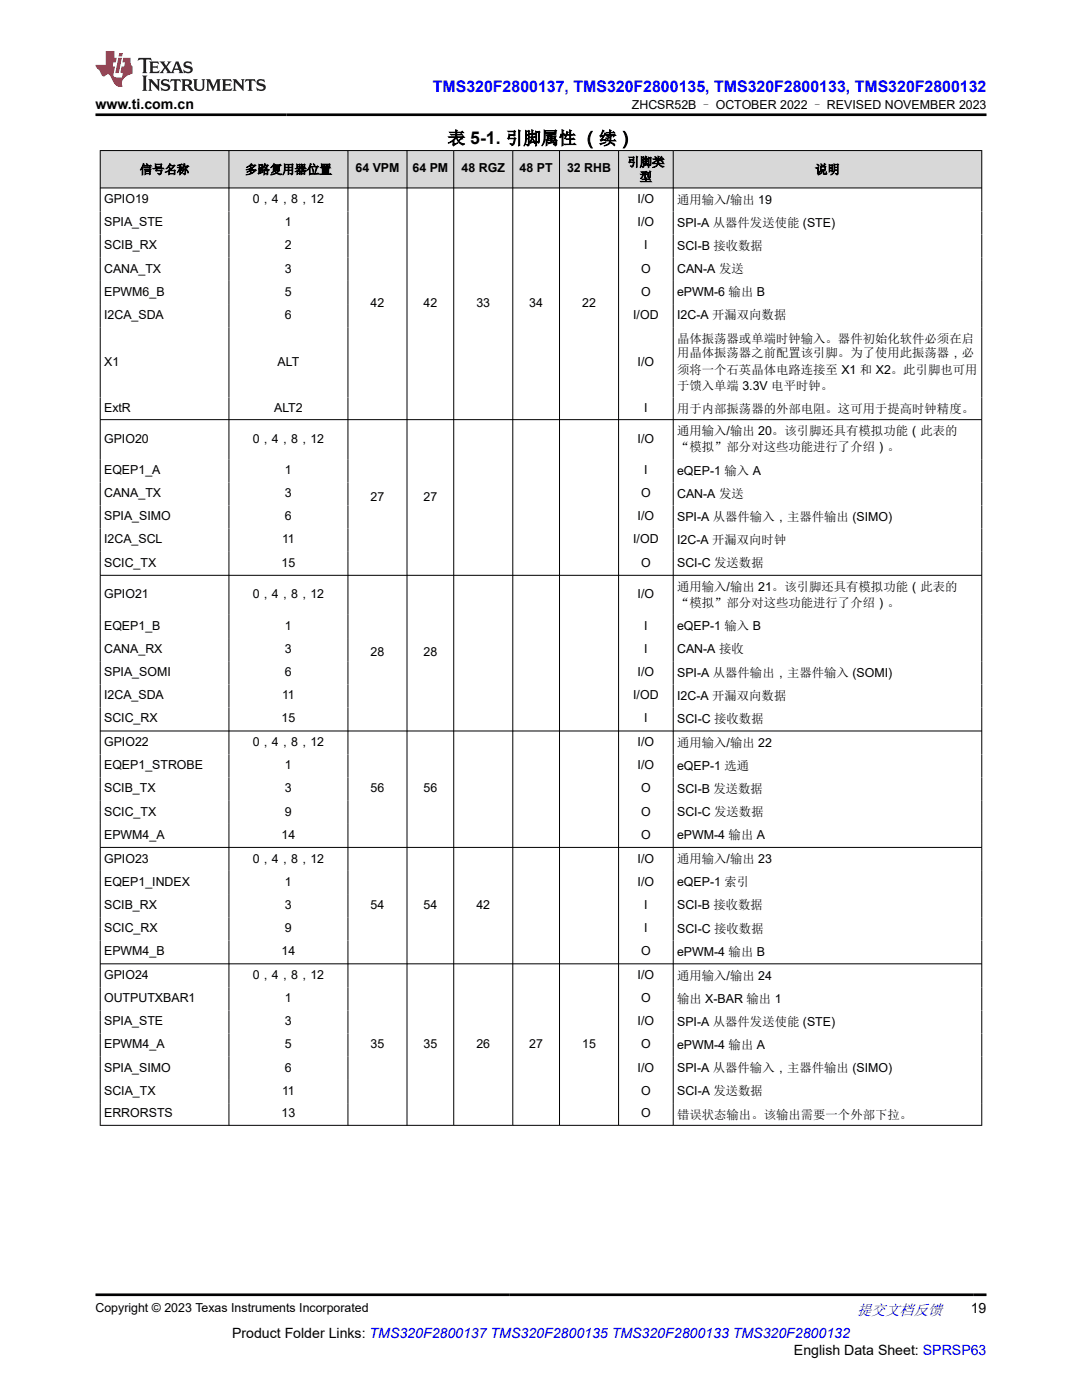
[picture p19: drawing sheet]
<svg xmlns="http://www.w3.org/2000/svg" width="216mm" height="279mm" viewBox="0 0 216 279" stroke-linecap="round" stroke-linejoin="round" font-family="sans-serif">
<defs><g id="words">
<text font-size="3.5" x="89.3" y="28.8">表 5-1. 引脚属性 （续）</text>
<text font-size="3.2" fill="#00f" x="86.4" y="18.3">TMS320F2800137, TMS320F2800135, TMS320F2800133, TMS320F2800132</text>
<text font-size="3" fill="#00f" x="171" y="262.4">提交文档反馈</text>
<g font-size="2.8">
<text x="19" y="21.7">www.ti.com.cn</text>
<text x="193.7" y="262.1">19</text>
<text x="46.3" y="266.9">Product Folder Links: TMS320F2800137 TMS320F2800135 TMS320F2800133 TMS320F2800132</text>
<text x="158.4" y="270.3">English Data Sheet: SPRSP63</text>
</g>
<g font-size="2.5">
<text x="126.1" y="21.8">ZHCSR52B – OCTOBER 2022 – REVISED NOVEMBER 2023</text>
<text x="27.9" y="34.7">信号名称</text>
<text x="48.9" y="34.7">多路复用器位置</text>
<text x="70.9" y="34.4">64 VPM</text>
<text x="82.3" y="34.4">64 PM</text>
<text x="92.1" y="34.4">48 RGZ</text>
<text x="103.7" y="34.4">48 PT</text>
<text x="113.1" y="34.4">32 RHB</text>
<text x="125.2" y="33.2">引脚类</text>
<text x="162.6" y="34.7">说明</text>
<text x="20.8" y="40.5">GPIO19</text>
<text x="50.4" y="40.5">0，4，8，12</text>
<text x="127.2" y="40.5">I/O</text>
<text x="127.6" y="36.1">型</text>
<text x="135.1" y="40.6">通用输入/输出 19</text>
<text x="20.8" y="45.1">SPIA_STE</text>
<text x="56.9" y="45.1">1</text>
<text x="127.2" y="45.1">I/O</text>
<text x="135.1" y="45.3">SPI-A 从器件发送使能 (STE)</text>
<text x="20.8" y="49.8">SCIB_RX</text>
<text x="56.9" y="49.8">2</text>
<text x="128.5" y="49.8">I</text>
<text x="135.1" y="49.9">SCI-B 接收数据</text>
<text x="20.8" y="54.4">CANA_TX</text>
<text x="20.8" y="59">EPWM6_B</text>
<text x="56.9" y="54.4">3</text>
<text x="56.9" y="59">5</text>
<text x="127.9" y="54.4">O</text>
<text x="127.9" y="59">O</text>
<text x="135.1" y="54.5">CAN-A 发送</text>
<text x="135.1" y="59.1">ePWM-6 输出 B</text>
<text x="20.8" y="63.6">I2CA_SDA</text>
<text x="56.9" y="63.6">6</text>
<text x="73.9" y="61.3">42</text>
<text x="84.5" y="61.3">42</text>
<text x="95.1" y="61.3">33</text>
<text x="105.6" y="61.3">34</text>
<text x="116.2" y="61.3">22</text>
<text x="126.3" y="63.6">I/OD</text>
<text x="135.1" y="63.8">I2C-A 开漏双向数据</text>
<text x="135.1" y="68.4">晶体振荡器或单端时钟输入。器件初始化软件必须在启</text>
<text x="135.1" y="71.3">用晶体振荡器之前配置该引脚。为了使用此振荡器，必</text>
<text x="20.8" y="72.9">X1</text>
<text x="55.4" y="72.9">ALT</text>
<text x="127.2" y="72.9">I/O</text>
<text x="135.1" y="74.6">须将一个石英晶体电路连接至 X1 和 X2。此引脚也可用</text>
<text x="135.1" y="77.8">于馈入单端 3.3V 电平时钟。</text>
<text x="20.8" y="82.1">ExtR</text>
<text x="54.7" y="82.1">ALT2</text>
<text x="128.5" y="82.1">I</text>
<text x="135.1" y="82.4">用于内部振荡器的外部电阻。这可用于提高时钟精度。</text>
<text x="20.8" y="88.4">GPIO20</text>
<text x="50.4" y="88.4">0，4，8，12</text>
<text x="127.2" y="88.4">I/O</text>
<text x="135.1" y="86.9">通用输入/输出 20。该引脚还具有模拟功能（此表的</text>
<text x="20.8" y="94.6">EQEP1_A</text>
<text x="56.9" y="94.6">1</text>
<text x="128.5" y="94.6">I</text>
<text x="135.1" y="90.1">“模拟”部分对这些功能进行了介绍）。</text>
<text x="135.1" y="94.7">eQEP-1 输入 A</text>
<text x="20.8" y="99.2">CANA_TX</text>
<text x="56.9" y="99.2">3</text>
<text x="73.9" y="99.9">27</text>
<text x="84.5" y="99.9">27</text>
<text x="127.9" y="99.2">O</text>
<text x="135.1" y="99.3">CAN-A 发送</text>
<text x="20.8" y="103.8">SPIA_SIMO</text>
<text x="56.9" y="103.8">6</text>
<text x="127.2" y="103.8">I/O</text>
<text x="135.1" y="104">SPI-A 从器件输入，主器件输出 (SIMO)</text>
<text x="20.8" y="108.5">I2CA_SCL</text>
<text x="20.8" y="113.1">SCIC_TX</text>
<text x="56.2" y="113.1">15</text>
<text x="56.3" y="108.5">11</text>
<text x="126.3" y="108.5">I/OD</text>
<text x="127.9" y="113.1">O</text>
<text x="135.1" y="108.6">I2C-A 开漏双向时钟</text>
<text x="135.1" y="113.2">SCI-C 发送数据</text>
<text x="20.8" y="119.4">GPIO21</text>
<text x="50.4" y="119.4">0，4，8，12</text>
<text x="127.2" y="119.4">I/O</text>
<text x="135.1" y="118">通用输入/输出 21。该引脚还具有模拟功能（此表的</text>
<text x="20.8" y="125.7">EQEP1_B</text>
<text x="56.9" y="125.7">1</text>
<text x="128.5" y="125.7">I</text>
<text x="135.1" y="121.2">“模拟”部分对这些功能进行了介绍）。</text>
<text x="135.1" y="125.8">eQEP-1 输入 B</text>
<text x="20.8" y="130.3">CANA_RX</text>
<text x="56.9" y="130.3">3</text>
<text x="73.9" y="131">28</text>
<text x="84.5" y="131">28</text>
<text x="128.5" y="130.3">I</text>
<text x="135.1" y="130.4">CAN-A 接收</text>
<text x="20.8" y="134.9">SPIA_SOMI</text>
<text x="56.9" y="134.9">6</text>
<text x="127.2" y="134.9">I/O</text>
<text x="135.1" y="135">SPI-A 从器件输出，主器件输入 (SOMI)</text>
<text x="20.8" y="139.5">I2CA_SDA</text>
<text x="56.3" y="139.5">11</text>
<text x="126.3" y="139.5">I/OD</text>
<text x="135.1" y="139.7">I2C-A 开漏双向数据</text>
<text x="20.8" y="144.2">SCIC_RX</text>
<text x="20.8" y="148.9">GPIO22</text>
<text x="50.4" y="148.9">0，4，8，12</text>
<text x="56.2" y="144.2">15</text>
<text x="127.2" y="148.9">I/O</text>
<text x="128.5" y="144.2">I</text>
<text x="135.1" y="144.3">SCI-C 接收数据</text>
<text x="135.1" y="149">通用输入/输出 22</text>
<text x="20.8" y="153.5">EQEP1_STROBE</text>
<text x="56.9" y="153.5">1</text>
<text x="127.2" y="153.5">I/O</text>
<text x="135.1" y="153.6">eQEP-1 选通</text>
<text x="20.8" y="158.1">SCIB_TX</text>
<text x="56.9" y="158.1">3</text>
<text x="73.9" y="158.1">56</text>
<text x="84.5" y="158.1">56</text>
<text x="127.9" y="158.1">O</text>
<text x="135.1" y="158.3">SCI-B 发送数据</text>
<text x="20.8" y="162.8">SCIC_TX</text>
<text x="20.8" y="167.4">EPWM4_A</text>
<text x="56.2" y="167.4">14</text>
<text x="56.9" y="162.8">9</text>
<text x="127.9" y="162.8">O</text>
<text x="127.9" y="167.4">O</text>
<text x="135.1" y="162.9">SCI-C 发送数据</text>
<text x="135.1" y="167.5">ePWM-4 输出 A</text>
<text x="20.8" y="172.1">GPIO23</text>
<text x="50.4" y="172.1">0，4，8，12</text>
<text x="127.2" y="172.1">I/O</text>
<text x="135.1" y="172.3">通用输入/输出 23</text>
<text x="20.8" y="176.8">EQEP1_INDEX</text>
<text x="56.9" y="176.8">1</text>
<text x="127.2" y="176.8">I/O</text>
<text x="135.1" y="176.9">eQEP-1 索引</text>
<text x="20.8" y="181.4">SCIB_RX</text>
<text x="20.8" y="186">SCIC_RX</text>
<text x="56.9" y="181.4">3</text>
<text x="56.9" y="186">9</text>
<text x="73.9" y="181.4">54</text>
<text x="84.5" y="181.4">54</text>
<text x="95.1" y="181.4">42</text>
<text x="128.5" y="181.4">I</text>
<text x="128.5" y="186">I</text>
<text x="135.1" y="181.5">SCI-B 接收数据</text>
<text x="20.8" y="190.6">EPWM4_B</text>
<text x="56.2" y="190.6">14</text>
<text x="127.9" y="190.6">O</text>
<text x="135.1" y="186.1">SCI-C 接收数据</text>
<text x="135.1" y="190.7">ePWM-4 输出 B</text>
<text x="20.8" y="195.4">GPIO24</text>
<text x="50.4" y="195.4">0，4，8，12</text>
<text x="127.2" y="195.4">I/O</text>
<text x="135.1" y="195.5">通用输入/输出 24</text>
<text x="20.8" y="200">OUTPUTXBAR1</text>
<text x="56.9" y="200">1</text>
<text x="127.9" y="200">O</text>
<text x="135.1" y="200.1">输出 X-BAR 输出 1</text>
<text x="20.8" y="204.6">SPIA_STE</text>
<text x="20.8" y="209.2">EPWM4_A</text>
<text x="56.9" y="204.6">3</text>
<text x="56.9" y="209.2">5</text>
<text x="73.9" y="209.1">35</text>
<text x="84.5" y="209.1">35</text>
<text x="95.1" y="209.1">26</text>
<text x="105.6" y="209.1">27</text>
<text x="116.2" y="209.1">15</text>
<text x="127.2" y="204.6">I/O</text>
<text x="127.9" y="209.2">O</text>
<text x="135.1" y="204.7">SPI-A 从器件发送使能 (STE)</text>
<text x="135.1" y="209.4">ePWM-4 输出 A</text>
<text x="20.8" y="213.9">SPIA_SIMO</text>
<text x="56.9" y="213.9">6</text>
<text x="127.2" y="213.9">I/O</text>
<text x="135.1" y="214">SPI-A 从器件输入，主器件输出 (SIMO)</text>
<text x="20.8" y="218.5">SCIA_TX</text>
<text x="56.3" y="218.5">11</text>
<text x="127.9" y="218.5">O</text>
<text x="135.1" y="218.6">SCI-A 发送数据</text>
<text x="20.8" y="223">ERRORSTS</text>
<text x="56.2" y="223">13</text>
<text x="127.9" y="223">O</text>
<text x="135.1" y="223.2">错误状态输出。该输出需要一个外部下拉。</text>
<text x="19" y="261.8">Copyright © 2023 Texas Instruments Incorporated</text>
</g>
</g></defs>
<g fill="#d8d8d8">
<path d="M20 30h175.9v7.5h-175.9z" fill-rule="evenodd"/>
<path d="M20.1 30.1h25.5v7.3h-25.5z" fill-rule="evenodd"/>
<path d="M45.7 30.1h23.7v7.3h-23.7z" fill-rule="evenodd"/>
<path d="M69.5 30.1h11.7v7.3h-11.7z" fill-rule="evenodd"/>
<path d="M81.3 30.1h9.2v7.3h-9.2z" fill-rule="evenodd"/>
<path d="M90.6 30.1h11.7v7.3h-11.7z" fill-rule="evenodd"/>
<path d="M102.4 30.1h9.2v7.3h-9.2z" fill-rule="evenodd"/>
<path d="M111.7 30.1h11.7v7.3h-11.7z" fill-rule="evenodd"/>
<path d="M123.5 30.1h10.8v7.3h-10.8z" fill-rule="evenodd"/>
<path d="M134.4 30.1h61.4v7.3h-61.4z" fill-rule="evenodd"/>
</g>
<g fill="none" stroke="#000" stroke-width=".2">
<path d="M19.9 30h176.1M19.9 37.5h176.1M20 30v194.6M45.7 30v194.6M69.4 30v194.6M81.2 30v194.6M90.5 30v194.6M102.3 30v194.6M111.6 30v194.6M123.4 30v194.6M134.3 30v194.6M195.9 30v194.6"/>
<path d="M19.9 83.7h176.1M19.9 114.8h176.1M19.9 145.9h176.1M19.9 169.1h176.1M19.9 192.4h176.1M19.9 224.6h176.1"/>
</g>
<path d="M27.7 11.6l-.2 .5 .5-.2h.6v.1v2.2l-.2 .4h1l-.2-.4v-2.2v-.1h.5l.5 .2-.1-.5zM29.8 12.3l.2 .4v1.5l-.2 .4h1.9l.1-.6a1.08 1.08 0 0 1-1.3 .2v-.7h.6l.4 .2v-.7l-.4 .2h-.6v-.5l.2-.2a1 1 0 0 1 1 .3l-.1-.5zM31.8 12.3l1 1.1-1 1.2h.9l-.2-.2 .4-.8 .5 .8-.2 .2h1.6l-.2-.2 .1-.5h1l.1 .5-.1 .2h.9l-.2-.3-.8-2h-.5l-1 2.2-.8-1.1 .9-1.1h-.8l.2 .2-.5 .6-.3-.6 .1-.2zM35.2 12.7l.4 1h-.8zM36.8 12.4a.65 .65 0 0 0-.2 .7 .65 .65 0 0 0 .6 .5l.7 .1 .1 .3a.79 .79 0 0 1-.7 .4 .79 .79 0 0 1-.7-.5l.1 .7 .2-.1a.93 .93 0 0 0 1.1 .1 .93 .93 0 0 0 .4-1 1.46 1.46 0 0 0-1.2-.6l-.1-.3a1.09 1.09 0 0 1 1.2 .2l-.2-.6-.1 .1-.6-.2zM28.4 15.1l.2 .4v2.2l-.2 .4h1l-.2-.4v-2.2l.2-.4zM29.6 15.8l.2 .4v1.5l-.2 .4h.8l-.3-.4v-1.3l1.7 1.8v-2l.2-.4h-.8l.2 .2 .1 1.1-1.2-1.3zM32.3 15.9a.65 .65 0 0 0-.2 .8 .65 .65 0 0 0 .7 .4l.6 .2 .1 .2a.79 .79 0 0 1-.7 .4 .79 .79 0 0 1-.7-.5l.1 .7 .2-.1a.93 .93 0 0 0 1.1 .1 .93 .93 0 0 0 .4-.9 1.46 1.46 0 0 0-1.2-.6l-.1-.4a1.09 1.09 0 0 1 1.2 .2l-.2-.6-.1 .1-.6-.1zM34.1 15.8l-.1 .6a.63 .63 0 0 1 .7-.3l.1 1.6-.3 .4h1l-.2-.4v-1.6a.66 .66 0 0 1 .8 .3l-.1-.6zM36.2 15.8l.2 .4v1.5l-.2 .4h.9l-.2-.2v-.7h.5l.1 .2a.79 .79 0 0 0 1.2 .6l-1-.9a.61 .61 0 0 0 .6-.6 .61 .61 0 0 0-.5-.7zM36.9 16.1h.2a.47 .47 0 0 1 .5 .1 .47 .47 0 0 1 .1 .5l-.2 .1-.6 .1zM38.5 15.8l.2 .2a2.27 2.27 0 0 0 .4 2 1.04 1.04 0 0 0 1.7-.7v-1.3l.2-.2h-.8l.2 .4v1.1a.6 .6 0 0 1-.6 .6 .6 .6 0 0 1-.6-.6v-1.1l.3-.4zM41.1 15.8l.2 .4v1.5l-.2 .4h.7l-.2-.4v-1.4l.9 1.9 .8-1.9v1.4l-.2 .4h1l-.3-.4v-1.5l.3-.4h-.8l-.7 1.5-.7-1.5zM44.3 15.8l.2 .4v1.5l-.2 .4h1.9l.1-.6a1.09 1.09 0 0 1-1.3 .2v-.7h.6l.4 .2v-.6l-.4 .2h-.6v-.6l.2-.1a1.01 1.01 0 0 1 1 .3l-.1-.6zM46.4 15.8l.3 .4v1.5l-.3 .4h.8l-.2-.4v-1.3l1.6 1.8v-2l.2-.4h-.7l.2 .2v1.1l-1.2-1.3zM49 15.8l-.1 .6a.63 .63 0 0 1 .8-.3v1.6l-.3 .4h1l-.2-.4v-1.6a.66 .66 0 0 1 .8 .3l-.1-.6zM51.4 15.9a.65 .65 0 0 0-.2 .8 .65 .65 0 0 0 .6 .4l.6 .2 .2 .2a.79 .79 0 0 1-.8 .4 .79 .79 0 0 1-.6-.5l.1 .7 .2-.1a.93 .93 0 0 0 1 .1 .93 .93 0 0 0 .5-.9 1.46 1.46 0 0 0-1.3-.6l-.1-.4a1.09 1.09 0 0 1 1.3 .2l-.2-.6-.2 .1-.5-.1z" fill="#231f20"/>
<path d="M21.1 10.2v2.8h-2.1l.1 .3 .9 1a.95 .95 0 0 0 .9 .9 .59 .59 0 0 1 .6-.4 .59 .59 0 0 1 .5 .4l.4 .7a1.59 1.59 0 0 0 2.1 1.4 1.61 1.61 0 0 1 1-2.3l1-.3-.1-1.5a1.59 1.59 0 0 1-.4-1.7h-1.4l-.2 .9h.5l-.1 .9h-.5l-.2 1v.2l.4 .1-.2 .9h-.6a.73 .73 0 0 1-1.1-.7l.3-1.5h-.5l.2-.9h.5l.2-.9h-.5v-1.3zM23.6 11.5l-.6 3.1h.7l.6-3.1zM23.8 10.6l-.1 .6h.7l.1-.6z" fill="#ed1c24"/>
<path d="M19 22.9h177.8M19 258.4h177.8" fill="none" stroke="#000" stroke-width=".53"/>
<use href="#words"/>
</svg>
